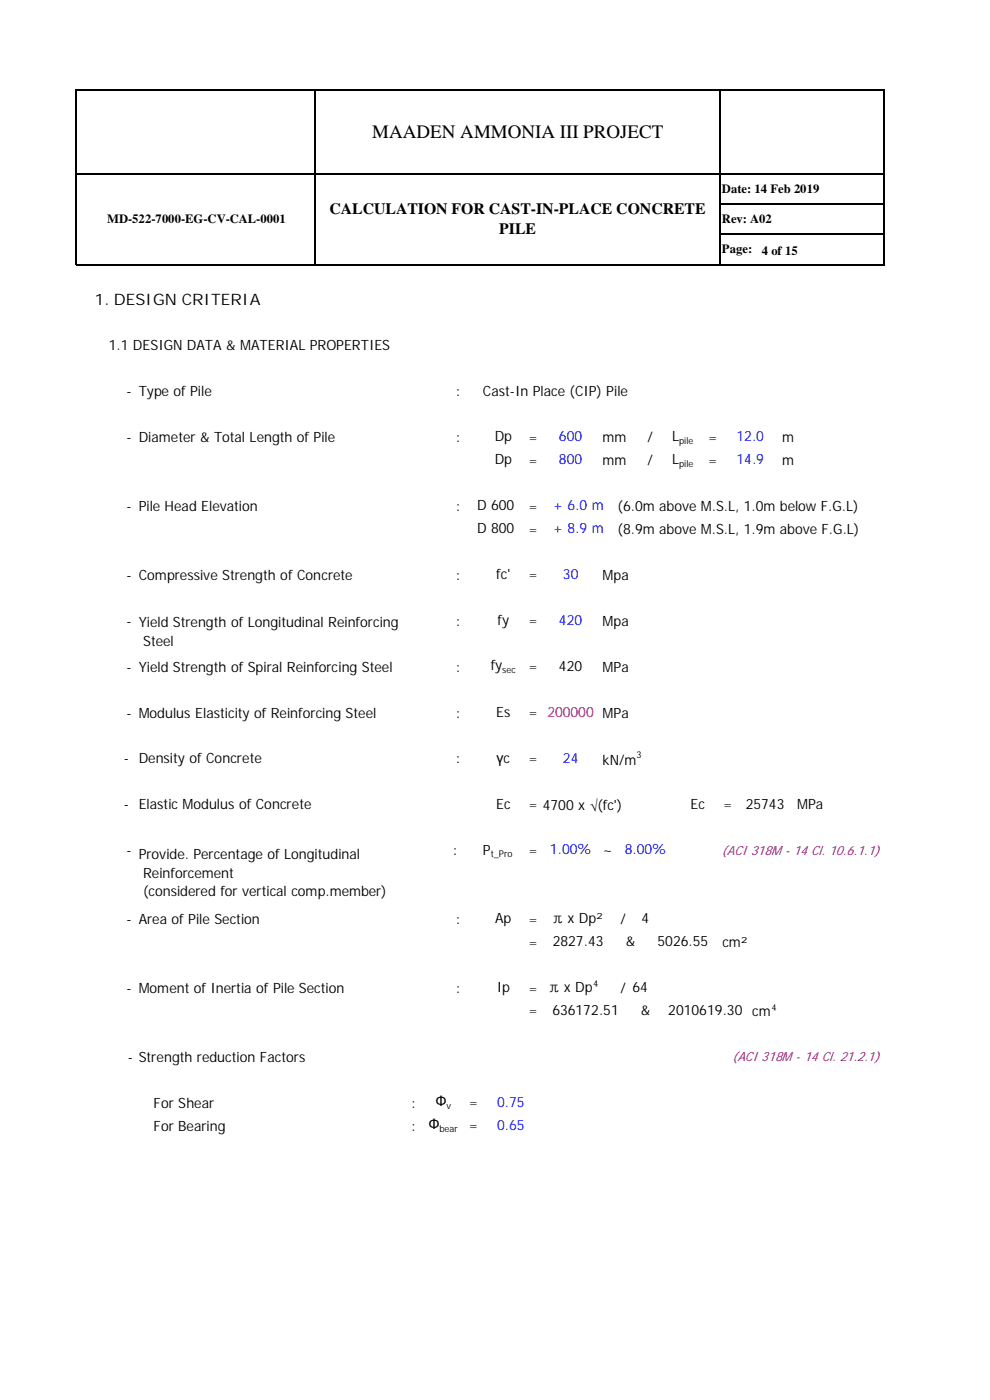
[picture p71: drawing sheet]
<svg xmlns="http://www.w3.org/2000/svg" width="210mm" height="297mm" viewBox="0 0 210 297" stroke-linecap="round" stroke-linejoin="round" font-family="sans-serif">
<defs><g id="words">
<text font-size="4" x="79" y="29.3">MAADEN AMMONIA III PROJECT</text>
<g font-size="3.3">
<text x="69.9" y="45.5">CALCULATION FOR CAST-IN-PLACE CONCRETE</text>
<text x="105.9" y="49.7">PILE</text>
<text x="20" y="64.8">1. DESIGN CRITERIA</text>
</g>
<g font-size="3">
<text x="23.1" y="74.3">1.1 DESIGN DATA &amp; MATERIAL PROPERTIES</text>
<text x="26.8" y="84.1">- Type of Pile</text>
<text x="96.7" y="84.1">:</text>
<text x="102.4" y="84.1">Cast-In Place (CIP) Pile</text>
<text x="26.8" y="93.8">- Diameter &amp; Total Length of Pile</text>
<text x="96.7" y="93.8">:</text>
<text x="104.9" y="93.6">Dp</text>
<text x="127.8" y="93.8">mm</text>
<text x="137.4" y="93.8">/</text>
<text x="142.6" y="93.5">L</text>
<text x="165.9" y="93.8">m</text>
<text x="104.9" y="98.5">Dp</text>
<text x="127.8" y="98.7">mm</text>
<text x="137.4" y="98.7">/</text>
<text x="142.6" y="98.4">L</text>
<text x="165.9" y="98.7">m</text>
<text x="26.8" y="108.4">- Pile Head Elevation</text>
<text x="96.7" y="108.4">:</text>
<text x="101.2" y="113.1">D 800</text>
<text x="101.2" y="108.2">D 600</text>
<text x="131" y="108.4">(6.0m above M.S.L, 1.0m below F.G.L)</text>
<text x="131" y="113.3">(8.9m above M.S.L, 1.9m above F.G.L)</text>
<text x="26.8" y="123">- Compressive Strength of Concrete</text>
<text x="96.7" y="123">:</text>
<text x="105.3" y="122.9">fc'</text>
<text x="127.8" y="123">Mpa</text>
<text x="26.8" y="132.8">- Yield Strength of Longitudinal Reinforcing</text>
<text x="30.4" y="137">Steel</text>
<text x="96.7" y="132.8">:</text>
<text x="105.5" y="132.6">fy</text>
<text x="127.8" y="132.8">Mpa</text>
<text x="26.8" y="142.5">- Yield Strength of Spiral Reinforcing Steel</text>
<text x="96.7" y="142.5">:</text>
<text x="104.1" y="142.2">fy</text>
<text x="118.6" y="142.3">420</text>
<text x="127.8" y="142.5">MPa</text>
<text x="26.8" y="152.2">- Modulus Elasticity of Reinforcing Steel</text>
<text x="96.7" y="152.2">:</text>
<text x="105.2" y="152.1">Es</text>
<text x="26.2" y="162">- Density of Concrete</text>
<text x="96.7" y="162">:</text>
<text x="105.3" y="161.8">γc</text>
<text x="127.8" y="162.3">kN/m</text>
<text x="26.2" y="171.7">- Elastic Modulus of Concrete</text>
<text x="105.2" y="171.5">Ec</text>
<text x="146.5" y="171.5">Ec</text>
<text x="158.2" y="171.5">25743</text>
<text x="169.1" y="171.5">MPa</text>
<text x="26.8" y="181.4">-</text>
<text x="29.4" y="182.2">Provide. Percentage of Longitudinal</text>
<text x="96.1" y="181.4">:</text>
<text x="102.4" y="181.3">P</text>
<text x="127.8" y="181.4">~</text>
<text x="30.4" y="186.2">Reinforcement</text>
<text x="30.4" y="190.1">(considered for vertical comp.member)</text>
<text x="26.8" y="196">- Area of Pile Section</text>
<text x="96.7" y="196">:</text>
<text x="105" y="195.9">Ap</text>
<text x="117.3" y="195.9">π x Dp²</text>
<text x="131.6" y="196">/</text>
<text x="136.1" y="195.9">4</text>
<text x="117.3" y="200.7">2827.43</text>
<text x="132.8" y="200.7">&amp;</text>
<text x="139.5" y="200.7">5026.55</text>
<text x="153.2" y="200.9">cm²</text>
<text x="26.8" y="210.7">- Moment of Inertia of Pile Section</text>
<text x="96.7" y="210.7">:</text>
<text x="105.4" y="210.5">Ip</text>
<text x="116.6" y="210.5">π x Dp⁴</text>
<text x="117.2" y="215.3">636172.51</text>
<text x="131.6" y="210.7">/ 64</text>
<text x="135.9" y="215.3">&amp;</text>
<text x="141.8" y="215.3">2010619.30 cm⁴</text>
<text x="27.1" y="225.3">- Strength reduction Factors</text>
<text x="32.6" y="235">For Shear</text>
<text x="32.6" y="239.9">For Bearing</text>
<text x="87.2" y="235">:</text>
<text x="87.2" y="239.9">:</text>
<text x="91" y="239.6">Φ</text>
<text x="92.5" y="234.7">Φ</text>
</g>
<g font-size="3" fill="#00f">
<text x="118.6" y="93.6">600</text>
<text x="156.3" y="93.6">12.0</text>
<text x="118.6" y="98.5">800</text>
<text x="156.3" y="98.5">14.9</text>
<text x="117.3" y="113.1">+ 8.9 m</text>
<text x="117.3" y="108.2">+ 6.0 m</text>
<text x="119.4" y="122.9">30</text>
<text x="118.6" y="132.6">420</text>
<text x="119.4" y="161.8">24</text>
<text x="116.7" y="181.3">1.00%</text>
<text x="132.5" y="181.3">8.00%</text>
<text x="105.5" y="239.7">0.65</text>
<text x="105.5" y="234.8">0.75</text>
</g>
<g font-size="2.8" fill="#800080">
<text x="153.2" y="181.3">(ACI 318M - 14 Cl. 10.6.1.1)</text>
<text x="155.4" y="225.1">(ACI 318M - 14 Cl. 21.2.1)</text>
</g>
<g font-size="2.7">
<text x="153.2" y="41">Date: 14 Feb 2019</text>
<text x="22.7" y="47.4">MD-522-7000-EG-CV-CAL-0001</text>
<text x="153.2" y="47.4">Rev: A02</text>
<text x="153.2" y="53.8">Page:</text>
<text x="161.6" y="54.1">4 of 15................................</text>
<text x="112.1" y="93.7">=</text>
<text x="150.2" y="93.7">=</text>
<text x="112.1" y="98.6">=</text>
<text x="150.2" y="98.6">=</text>
<text x="112.1" y="108.3">=</text>
<text x="112.1" y="113.2">=</text>
<text x="112.1" y="122.9">=</text>
<text x="112.1" y="132.7">=</text>
<text x="112.1" y="142.4">=</text>
<text x="112.1" y="152.1">= 200000 MPa</text>
<text x="112.1" y="161.9">=</text>
<text x="112.1" y="171.6">= 4700 x √(fc')</text>
<text x="153.4" y="171.6">=</text>
<text x="112.1" y="181.4">=</text>
<text x="112.1" y="196">=</text>
<text x="112.1" y="200.8">=</text>
<text x="112.1" y="210.6">=</text>
<text x="112.1" y="215.4">=</text>
<text x="99.4" y="234.9">=</text>
<text x="99.4" y="239.8">=</text>
</g>
<g font-size="2">
<text x="144.1" y="94.1">pile</text>
<text x="144.1" y="99">pile</text>
<text x="106.6" y="142.8">sec</text>
<text x="135" y="160.8">3</text>
<text x="104.1" y="181.9">t_Pro</text>
<text x="94.7" y="235.3">v</text>
<text x="93.2" y="240.2">bear</text>
</g>
</g></defs>
<path d="M16.1 19v37.3M16.3 19.1h171.4M66.9 19.3v37M152.7 19.3v37M187.6 19.3v37M16.3 37h171.4M16.3 56.1h171.4M152.8 43.3h34.9M152.8 49.7h34.9" fill="none" stroke="#000" stroke-width=".34"/>
<use href="#words"/>
</svg>
